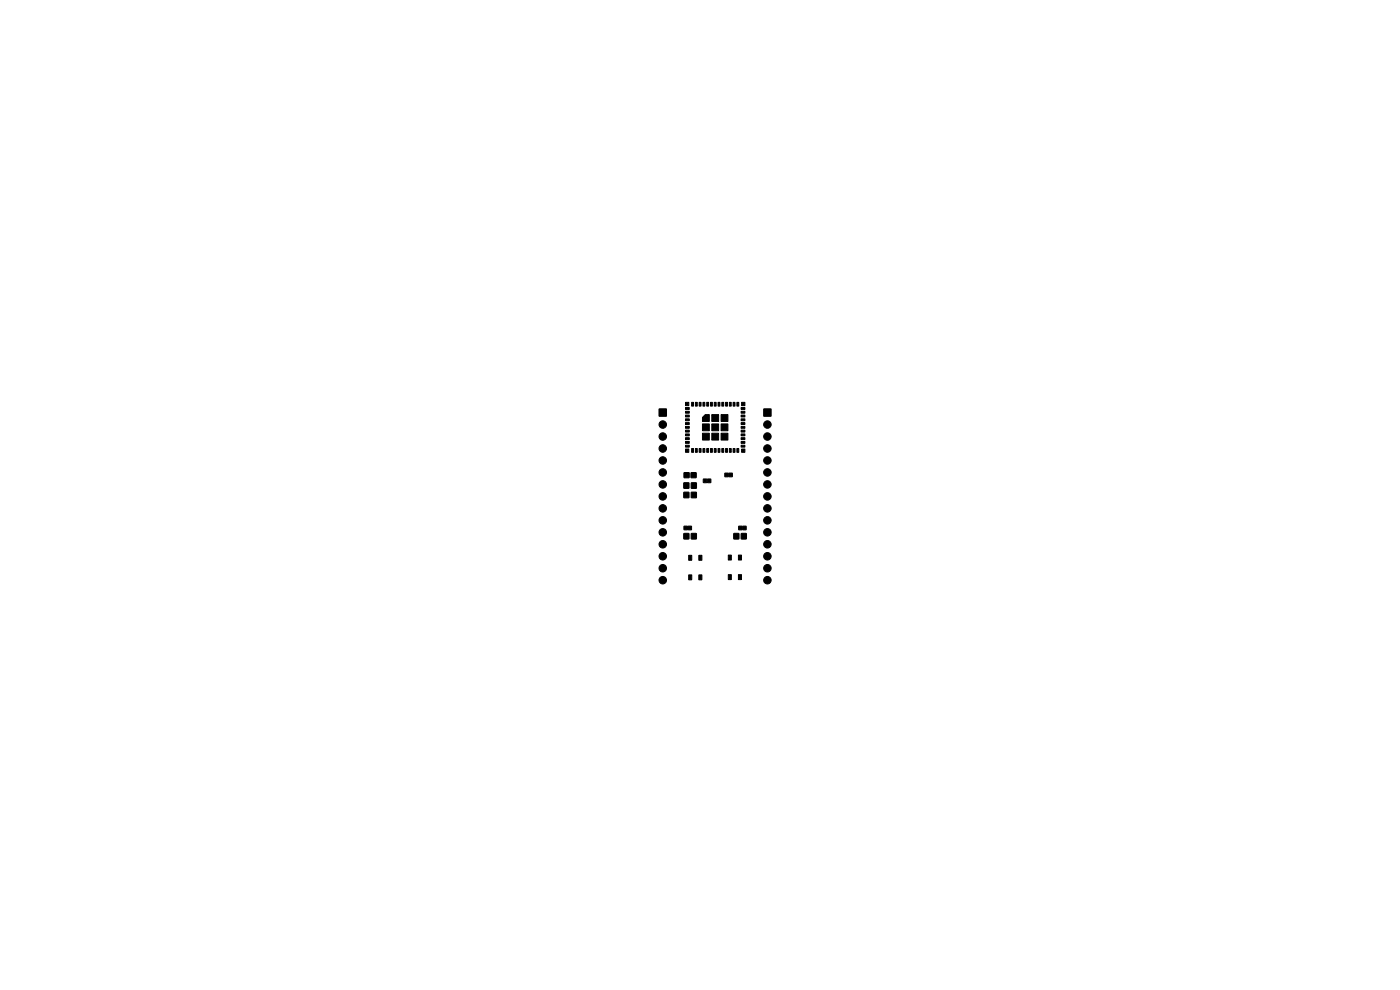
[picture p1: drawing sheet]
<svg xmlns="http://www.w3.org/2000/svg" width="297mm" height="210mm" viewBox="0 0 297 210" stroke-linecap="round" stroke-linejoin="round" font-family="sans-serif">
<g fill="#000" stroke="#000" stroke-width=".21">
<path d="M139.8 86.8h1.6v1.5h-1.6zM145.4 95.3h.7v.7h-.7zM145.4 85.4h.7v.7h-.7zM145.4 86.5h.8v.4h-.8zM145.4 87.3h.8v.4h-.8zM145.4 88.1h.8v.4h-.8zM145.4 88.9h.8v.4h-.8zM145.4 89.7h.8v.4h-.8zM145.4 90.5h.8v.4h-.8zM145.4 91.3h.8v.4h-.8zM145.4 92.1h.8v.4h-.8zM145.4 92.9h.8v.4h-.8z"/>
<path d="M145.4 93.7h.8v.4h-.8zM145.4 94.5h.8v.4h-.8zM146.7 95.2h.4v.8h-.4zM146.7 85.4h.4v.8h-.4zM147.5 95.2h.4v.8h-.4zM147.5 85.4h.4v.8h-.4zM148.3 95.2h.4v.8h-.4zM148.3 85.4h.4v.8h-.4zM149.1 95.2h.4v.8h-.4zM149.1 85.4h.4v.8h-.4zM149.9 95.2h.4v.8h-.4zM149.9 85.4h.4v.8h-.4z"/>
<path d="M149 88.6l.6-.6h.9v1.4h-1.5zM149 89.9h1.5v1.5h-1.5zM149 91.9h1.5v1.5h-1.5zM150.7 95.2h.4v.8h-.4zM150.7 85.4h.4v.8h-.4zM151.5 95.2h.4v.8h-.4zM151.5 85.4h.4v.8h-.4zM152.3 95.2h.4v.8h-.4zM152.3 85.4h.4v.8h-.4zM151 88h1.4v1.4h-1.4zM151 89.9h1.4v1.5h-1.4zM151 91.9h1.4v1.5h-1.4z"/>
<path d="M153.1 95.2h.4v.8h-.4zM153.1 85.4h.4v.8h-.4zM153.9 95.2h.4v.8h-.4zM153.9 85.4h.4v.8h-.4zM153 88h1.4v1.4h-1.4zM153 89.9h1.4v1.5h-1.4zM153 91.9h1.4v1.5h-1.4zM154.7 95.2h.4v.8h-.4zM154.7 85.4h.4v.8h-.4zM155.5 95.2h.4v.8h-.4zM155.5 85.4h.4v.8h-.4zM156.3 95.2h.4v.8h-.4z"/>
<path d="M156.3 85.4h.4v.8h-.4zM157.2 94.5h.8v.4h-.8zM157.2 93.7h.8v.4h-.8zM157.2 92.9h.8v.4h-.8zM157.2 92.1h.8v.4h-.8zM157.2 91.3h.8v.4h-.8zM157.2 90.5h.8v.4h-.8zM157.2 89.7h.8v.4h-.8zM157.2 88.9h.8v.4h-.8zM157.2 88.1h.8v.4h-.8zM157.2 87.3h.8v.4h-.8zM157.2 86.5h.8v.4h-.8z"/>
<path d="M157.3 85.4h.7v.7h-.7zM157.3 95.3h.7v.7h-.7zM162 86.8h1.6v1.5h-1.6zM145.1 102.4h1v1.2h-1zM145.1 104.4h1v1.2h-1zM145.1 113.2h1v1.1h-1zM145.1 111.6h.7v.8h-.7zM145.1 100.3h1.1v1h-1.1zM146 111.6h.7v.8h-.7zM146.1 117.8h.6v1.1h-.6zM146.6 100.3h1.1v1h-1.1zM146.7 102.4h1v1.2h-1z"/>
<path d="M146.7 104.4h1v1.2h-1zM146.7 113.2h1v1.1h-1zM148.2 117.8h.7v1.1h-.7zM149.2 101.6h.7v.8h-.7zM150.1 101.6h.7v.8h-.7zM153.8 100.4h.7v.7h-.7zM154.5 117.8h.6v1h-.6zM154.6 100.4h.8v.7h-.8zM155.7 113.2h1v1.1h-1zM156.6 117.8h.7v1h-.7zM156.7 111.6h.7v.8h-.7zM157.3 113.2h1v1.1h-1z"/>
<path d="M157.6 111.6h.7v.8h-.7zM146.1 122h.6v1h-.6zM148.2 122h.7v1h-.7zM154.5 121.9h.6v1.1h-.6zM156.6 121.9h.7v1.1h-.7z"/>
<circle cx="140.6" cy="92.6" r=".8"/>
<circle cx="140.6" cy="95.1" r=".8"/>
<circle cx="140.6" cy="97.7" r=".8"/>
<circle cx="140.6" cy="90.1" r=".8"/>
<circle cx="162.8" cy="97.7" r=".8"/>
<circle cx="162.8" cy="90.1" r=".8"/>
<circle cx="162.8" cy="95.1" r=".8"/>
<circle cx="162.8" cy="92.6" r=".8"/>
<circle cx="140.6" cy="100.2" r=".8"/>
<circle cx="140.6" cy="105.3" r=".8"/>
<circle cx="140.6" cy="107.8" r=".8"/>
<circle cx="140.6" cy="115.5" r=".8"/>
<circle cx="140.6" cy="110.4" r=".8"/>
<circle cx="140.6" cy="112.9" r=".8"/>
<circle cx="140.6" cy="118" r=".8"/>
<circle cx="140.6" cy="102.8" r=".8"/>
<circle cx="162.8" cy="105.3" r=".8"/>
<circle cx="162.8" cy="118" r=".8"/>
<circle cx="162.8" cy="115.5" r=".8"/>
<circle cx="162.8" cy="112.9" r=".8"/>
<circle cx="162.8" cy="100.2" r=".8"/>
<circle cx="162.8" cy="102.8" r=".8"/>
<circle cx="162.8" cy="107.8" r=".8"/>
<circle cx="162.8" cy="110.4" r=".8"/>
<circle cx="140.6" cy="120.5" r=".8"/>
<circle cx="140.6" cy="123.1" r=".8"/>
<circle cx="162.8" cy="123.1" r=".8"/>
<circle cx="162.8" cy="120.5" r=".8"/>
</g>
</svg>
